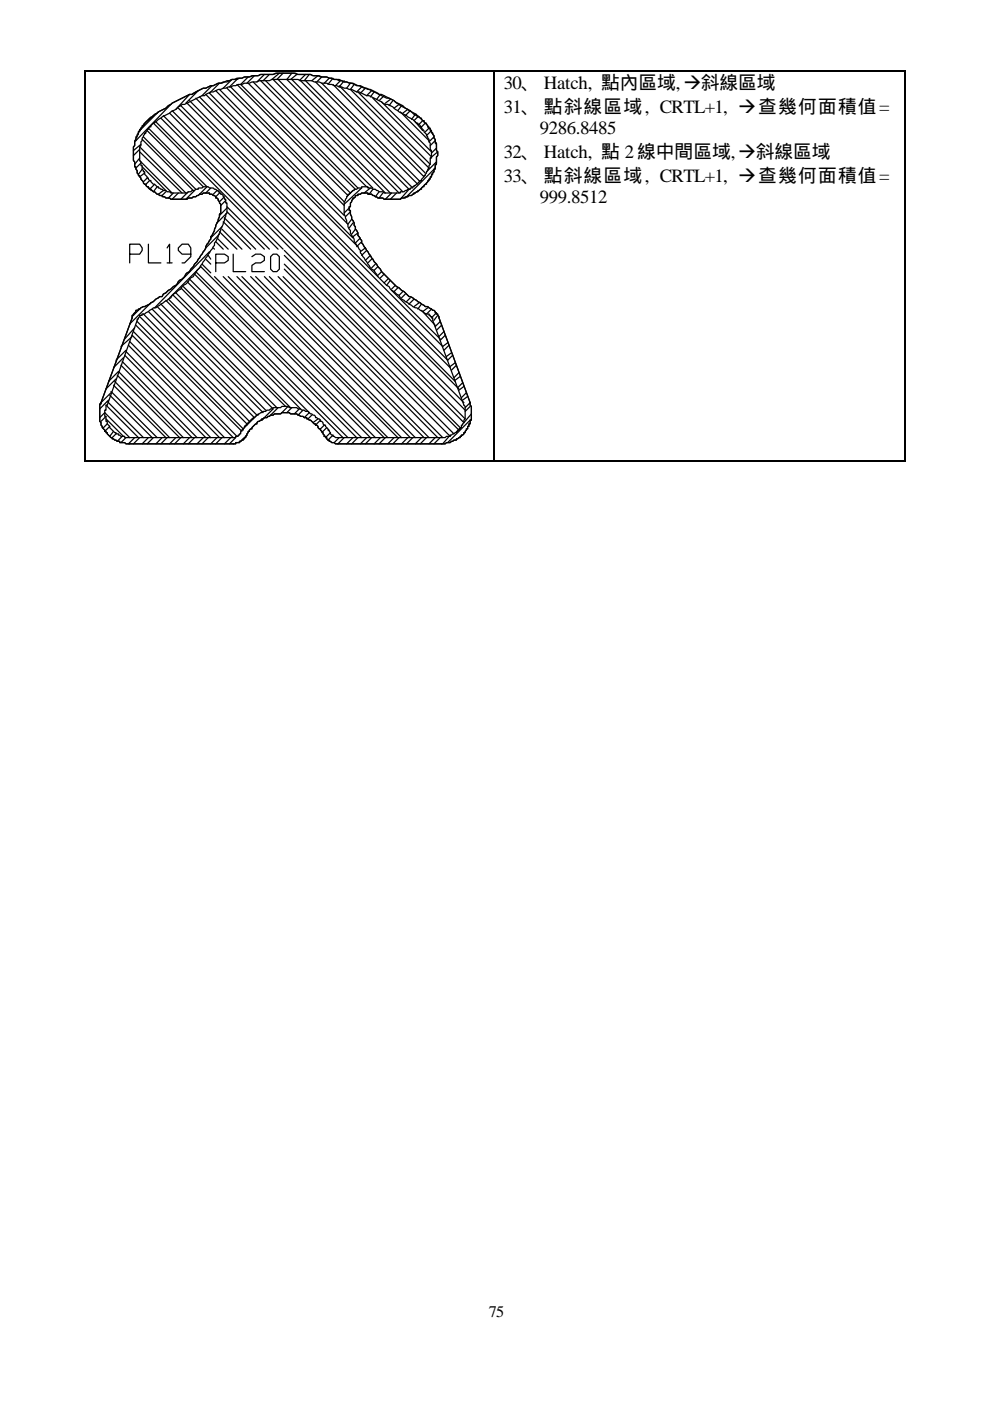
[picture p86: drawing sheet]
<svg xmlns="http://www.w3.org/2000/svg" width="210mm" height="297mm" viewBox="0 0 210 297" stroke-linecap="round" stroke-linejoin="round" font-family="sans-serif">
<defs><g id="words">
<g font-size="4">
<text x="106.9" y="19">30、 Hatch, 點內區域,‡斜線區域</text>
<text x="106.9" y="24">31、 點斜線區域, CRTL+1, ‡查幾何面積值=</text>
<text x="114.6" y="28.5">9286.8485</text>
<text x="106.9" y="33.5">32、 Hatch, 點 2線中間區域,‡斜線區域</text>
<text x="106.9" y="38.5">33、 點斜線區域, CRTL+1, ‡查幾何面積值=</text>
<text x="114.6" y="43">999.8512</text>
</g>
<text font-size="3.4" x="103.7" y="279.3">75</text>
</g></defs>
<g fill="none" stroke="#000" stroke-width=".26">
<path d="M18.1 15.3v82.2M18.3 15.1h86.5M42.1 19.2l-2.7 2.7M45 18.2l-2.1 2.1M45.8 19.2l27.8 28.1M46.6 17.6l-2.2 2.2 30.5 30.6M46.6 19l26.4 26.7M48.2 18.7l24.8 24.9M48.9 18.4l24.1 24.4M49.2 16.8l-1.8 1.9M50.3 17.9l23.5 23.6M50.5 16.6l-1.8 1.8"/>
<path d="M52.7 16.3l-1.6 1.6 23.2 23M52.7 17.6l22.7 22.5M53.7 17.4l22.2 22.5M54 16.1l-1.6 1.5M55.3 17.1l22.5 22.5M56.1 15.8l-1.6 1.6M56.4 17.1l22.7 22.8M57.1 15.8l-1.3 1.3M57.9 16.8l23.9 24.1M59 16.8l23.8 24.1M59.3 15.5l-1.6 1.3M60.1 15.5l-1.4 1.3"/>
<path d="M61.9 15.5l-1 1.3 23.8 24.1M61.9 16.8l23.6 23.9M63 15.8l-1.4 1M63.8 17.1l23 23-1.9 2.1M64.8 15.8l-1.3 1.3M64.8 17.1l22.8 22.8M65.6 15.8l-1 1.3M66.9 17.4l21.7 21.7M67.5 16.1l-1.4 1M68.3 16.3l-1.1 1.1M68.3 17.6l20.9 20.9M69.8 16.6l-1 1"/>
<path d="M70.6 16.6l-1 1.3M70.6 17.9l19.4 19.6M72 18.2l18.2 18.5M72.2 17.1l-1 1.1M73 17.1l-1 1.3M74.3 17.6l-.7 1.1M75.1 17.9l-.8 1.1 16.7 16.6M75.9 19.5l15.4 15.3M76.7 18.4l-1 1.1M77.5 18.7l-1 1.1M78.8 19.2l-1 1.1M79.4 19.5l-.8 1"/>
<path d="M104.9 15.3v82.2M105 15.1h86.8M192 15.3v82.2M29.6 31.7l-1.3 1.3M29.6 33.5l-1 1.3M29.6 34l6.9 6.9M29.6 31.1l9.8 9.8M29.6 32.2l9 8.7M29.9 34.6l-1.1 1M29.9 30.6l-1.6 1.3M30.2 35.9l-.8 1.1M30.2 35.4l5 5"/>
<path d="M30.2 29.5l10.8 10.9M30.4 29l11.1 11.1M30.7 36.7l-1.1 .8M31.2 37.7l-.8 .8M31.2 27.7l11.9 11.9M31.5 27.2l12.4 12.4-1.6 1.6M31.7 38.3l-.7 .8M32.3 24.8l.5-.5 2.4-1.4 1.3-1 3.7-1.9h.5l2.4-1.3h.6l2.6-1.1h.8l1.1-.5h.5l1.6-.5h1l.6-.3h1l.8-.2h1.1l.5-.3h2.6l.8-.3h4l.5 .3h2.7l.5 .3h1.3l.6 .2h1l.5 .3h.6l2.6 .8 1.9 .2 1 .6h.6l1.6 .8h.5l3.4 1.8h.5l1.1 .5 1.3 1.1 2.1 1.1 .8 .8 1.1 .5M32.3 24.8l.5-.5 2.4-1.4 1.3-1 3.7-1.9h.5l2.4-1.3h.6l1-.5h.5l1.1-.6h.5l.6-.2h.8l1-.6h1.1l1.6-.5h1l.5-.2h1.4l.5-.3h2.6l.6-.3h3.9l.6 .3h2.9l.5 .3h1.1l.5 .2h1.3l1.6 .5h1.1l1 .6 1.6 .2 1.1 .6h.5l1.1 .5h.5l2.6 1.3h.6l2.6 1.3 1.9 1.1 1.3 1.1 1.6 .8 .2 .5M32.3 24.8h-.3v.2h-.3l-.2 .3v.3h-.3l-.2 .2v.3h-.3l-.3 .3v.2l-.5 .6-.3 .8h-.2v.2l-.3 .3v.5l-.5 .8v1.1l-.3 .2v2.9l.3 .3v1.1l.5 .8v.5l.3 .3v.2l1 1.3v.3l.3 .3h.3v.2l.2 .3h.3v.3l.2 .2h.3l1.3 1.1h.3l.3 .3h.5l.8 .5h.8l.2 .2h3.5l.3-.2h.7l.3-.3h.5l.8-.5M32.5 24.5l-.5 .5h-.3v.3h-.2l-.3 .3v.2h-.2l-.6 .8h-.2l-.3 .8h-.3v.3l-.2 .3v.5l-.6 .5v.8l-.2 .3v.8l-.3 .2v2.9l.3 .3v1.1h.2v.5l.3 .3v.5l.3 .3v.2h.2l.3 .8 .5 .5v.3l.3 .3h.3v.2l1 .8v.3l.8 .3 1.1 .8h.5v.2h.5l.3 .3h.8l.2 .2h3.5l.3-.2h.7l.3-.3h.5l.8-.5M32.5 26.1l26.5 26.7"/>
<path d="M32.8 39.1l-1.1 1M33.1 25.8l.5-.5 3.7-2.1 1.3-1.1h.6l3.7-1.8h.5l1.3-.8h.5l1.1-.5h.5l2.7-.8h.5l.5-.3h.8l.6-.3h1l.5-.2h1.1l.5-.3h2.1l.6-.3h5.5l.6 .3h2.3l.6 .3h1l.6 .2h1l1.6 .6 1.6 .2 1.6 .6h.5l1.1 .5h.5l1.6 .8h.5l3.5 1.8h.5l1 .6 1.4 1 2.9 1.6 .5 .5M33.1 25.8h-.3v.3h-.3l-.5 .5v.3h-.3l-.2 .3v.2h-.3l-.2 .8h-.3l-.3 .8-.2 .3v.5l-.3 .3v.8l-.3 .2v2.9l.3 .3v.8h.3v.8l.2 .3v.2h.3v.6l.5 .5v.2h.3v.3l.2 .3h.3v.2l.5 .6h.3l.5 .5h.3v.3l.8 .2 .3 .3h.5l.3 .3h.5l.2 .2h3.5l.3-.2 1.3-.3 .2-.3M33.1 25.8l27 27M33.3 39.6l-.8 1.1M33.6 23.7l-4.2 4.3M34.1 25l64.3 64.6 1.6-1.8M34.7 24.5l64 64.3M36 24l62.7 63M36.2 22.1l-7.4 7.7M36.5 23.5l61.9 61.9M37.8 22.9l59.6 59.6"/>
<path d="M38.4 22.4l58.2 58.5M39.7 21.9l55.8 56.1M40.2 21.3l54.8 55.1 1-1.1M40.2 20l-2.9 3.2M41.5 20.8l52.4 52.7 1.1-.8M42.3 20.5l37.9 38.1M43.7 20l32.2 32.3M44.7 39.9l-1 1M76.7 39.9l-3.7 3.4M78.6 39.9l-1.3 1M79.1 20.8l12.4 12.4M80.7 20l-.8 1.1"/>
<path d="M81 21.6l10.5 10.6M81.5 20.3l-1.1 1M82.8 21.1l-1 .8M83.3 21.3l-.8 1.1M84.7 22.1l-1.1 .8M84.9 23.7l6.1 6.1M85.2 22.4l-.8 1.1M86.5 23.2l-1 .8M87 23.5l-1 1M88.1 25.8l.3 .3h.2v.3h.3l.3 .2v.3h.2v.3l.6 .5v.3l.5 .5v.3l.5 .7v.6l.3 .2v1.4l.2 .2v1.6h-.2v1.3l-.3 .3v.5l-.5 .8-.3 .8h-.2v.3l-.6 .5v.3h-.2l-.3 .2v.3h-.3l-.5 .5h-.3v.3l-.8 .3v.2h-.5l-.8 .6h-.8v.2h-3.4l-.3-.2h-.8l-.8-.6h-.5l-.3-.2h-.7v-.3h-1.4v.3h-.8l-.2 .2h-.6v.3h-.2l-.8 .8h-.3l-.5 1.3-.3 .3v2.6l.6 1.3v.6l.2 .2v.6l.5 .8v.5l.3 .5 .5 .8v.5l1.4 1.9v.5l2.1 3.2 .8 .5 .8 1.3 1.8 1.9 .5 .3 .6 .8 1.6 1 .5 .8 2.4 1.6 1.3 .5 1.1 .8 .5 .3h.5v.3h.3v.2h.2v.3h.3v.5l6.6 18 .3 .3v2.6l-.3 .3v.5l-.2 .3v.2h-.3v.6h-.3v.2h-.2v.3h-.3v.3h-.3v.2l-1.3 .6v.2h-.8l-.2 .3h-23.3l-.3-.3h-.3v-.2h-.2l-.3-.3v-.3M88.1 24.3l-.8 1M88.1 25.8l1.6 1.9"/>
<path d="M88.4 24.5h.2l1.1 1.1h.3v.2l.8 .8v.3l.2 .3h.3v.2l.2 .3v.5h.3v.3l.3 .3v.5l.2 .2v.8l.3 .3v1.3l.3 .3v.8l-.3 .2v1.4l-.3 .2v.8l-.2 .3v.5l-.6 .6v.5l-.2 .2v.3h-.3v.3l-2.4 2.4-.8 .2v.3h-.2l-.3 .3h-.5l-.3 .2h-.2l-.3 .3h-.8l-.3 .2h-3.4l-.3-.2h-1l-1.4-.8M88.6 24.8l.8 .2v.3l.3 .3h.3v.2l.2 .3h.3l.3 .8h.2l.3 .8 .5 .5v.3l.3 .3v.5l.2 .2v.6l.3 .2v1.6l.3 .3v.8l-.3 .2v1.6l-.3 .3v.8h-.2v.5l-.6 .8v.3h-.2v.2l-.3 .3v.3h-.2l-.3 .8h-.3l-.2 .2v.3h-.3l-.3 .3v.2l-.8 .3v.3l-.8 .2-.5 .6-1.3 .2-.3 .3h-.5l-.3 .2h-3.4l-.3-.2h-1l-1.4-.8M88.6 24.8l-.8 .8M89.7 25.6l-.8 .8M90.2 26.1l-.8 .8M91 27.2l-.8 .8M91.5 27.7l-1 1.1M92.1 29l-1.1 1.1M92.3 29.8l-1 1.1M92.3 35.6l-6 6.1M92.6 31.4l-1.1 1.1M92.6 34.3l-2.1 2.1"/>
<path d="M92.9 32.2l-1.6 1.3M27.5 53.9h2.1l.6-.8v-.5l-.6-.8h-2.1v3.9M31.5 51.8v3.9h2.6M34.7 40.4l-1.1 .8M35.2 40.7l-.8 .8M35.5 52.6l.5-.8v3.9M35.5 55.7h1M36.8 40.9l-1.1 1.1M37.8 40.9l-1.3 1.3M39.7 59.7l33.1 33.1M40 40.7l-1.6 1.5M40.2 59.2l33.6 33.6"/>
<path d="M40.5 53.9h-1.9l-.8-.8v-.5l.8-.8h1.4l.5 .8v1.8l-1.3 1.3h-.6M41.3 40.4l-1.9 1.8M41.3 58.1l34.4 34.7M41.5 40.1h.6v-.2h.8l.2-.3h1.1l.2 .3h.8l.8 .5h.3v.3h.3v.2h.2v.3h.3l.3 .3 .2 .7h.3v.8h.3v2.2l-.3 .2v.5l-.3 .3-.2 1.3-1.1 2.7-.8 1.3v.5l-4.5 6.6-.5 .3a4.3 4.3 0 0 1-1.9 1.9l-.2 .5-1.6 1.1-.6 .7-3.1 2.2h-.6l-1.8 1.3h-.5v.3h-.6l-.2 .7h-.3l-6.3 18.3h-.3v1.1h-.3v1.3h.3v1h.3v.6l.5 .5v.3l1 1h.3v.3h.5v.3h.3l.3 .2h.8v.3h1M41.5 57.6l35.2 35.2M42.3 41.2h.6l.2-.3h1.3v.3h.6l.2 .3h.3l.3 .2v.3h.2l.3 .2v.3l.5 .8v1.9l-.2 .2v.5l-.8 1.9-.3 1.1-.8 1.3v.5l-.8 1.1-.5 1.3-3.2 4.5-.5 .3a4.3 4.3 0 0 1-1.9 1.8l-.5 .8-2.6 1.9-.3 .5h-.5a14.8 14.8 0 0 1-4 2.4l-.3 .2M42.9 56l1.8 1.9M43.7 54.9l1 1.1M44.2 54.2l.5 .7M44.4 53.4l-11.6 11.9M45.2 52.6l.3 .2M45.5 58.6l34.1 34.2"/>
<path d="M45.8 55.7h1.8l.8-.5v-.8l-.8-.5h-1.8v3.7M45.8 51.2l1.6 1.6M46 40.4l-.8 .8M46 50.4l2.4 2.4M46.6 40.9l-.8 .8M46.6 49.7l-2.9 2.9M46.6 49.1l3.7 3.7M47.1 48.1l-2.4 2.3M47.1 48.6l4.2 4.2M47.4 58.6l34.1 34.2M47.4 47l5.8 5.8M47.6 41.7l-1 1.1"/>
<path d="M47.6 46.2l6.6 6.6M47.9 42.5l-1.1 1.1M48.2 45.2l-2.2 2.1M48.2 44.1l-1.6 1.6M48.2 43.8l8.9 9M48.2 44.9l7.9 7.9M48.4 58.6l33.9 34.2M49.5 53.9v3.7h2.6M50.3 58.6l34.1 34.2M51.3 58.6l33.9 34.2M53.2 58.6l33.8 34.2M53.4 54.4l.8-.5h1.1l.8 .5v.8l-.8 .5h-1.1l-.8 .6v1.3h2.7"/>
<path d="M54.2 58.6l33.9 34.2M56.1 58.6l33.9 34.2M57.1 58.6l33.9 34.2M57.4 54.4l.5-.5h.8l.6 .5v2.7l-.6 .5h-.8l-.5-.5zM59 58.6l33.9 34.2M60.1 58.6l33.8 34.2M60.3 56l36 36M60.3 53.1l37.3 37.6M60.3 57.1l35.2 35.4M60.3 54.2l37.1 37M74.1 44.1l-1.1 1.1M74.3 44.9l-1 1"/>
<path d="M74.6 46.5l-.8 1M74.9 47.3l-.8 1M74.9 40.4l-1.3 1.3M75.4 48.6l-.8 1.1M75.9 49.4l-1 .8M76.5 50.4l-1.1 1.1M76.7 51.2l-1 1.1M77.5 52.6l-1 .8M77.8 53.1l-1.1 1.1M78.6 54.2l-1.1 1M78.8 41.2h-.7v-.3h-1.4l-.2 .3h-.6v.3h-.5v.2l-.3 .3h-.2v.2l-.6 .8v.8h-.2v.8h.2v.8l.3 .5v.6l.5 .8v.5l.3 .3v.5l.5 .8v.5l.8 1.1v.5l4.3 6.1 3.1 3.2 1.6 1 1.1 1.1 .8 .2 2.6 1.9h.6l.7 .5M78.8 54.9l-.7 .8"/>
<path d="M79.1 40.1l-.8 1.1M79.6 56l-.8 .8M80.2 56.5l-.8 .8M80.4 40.7l-.8 1M81 57.6l-.8 .8M81.2 40.9l-.8 1.1M81.5 58.1l-.8 .8M82.3 59.2l-.8 .8M82.8 59.4l-.8 1.1M83.1 40.9l-1.3 1.3M84.1 40.9l-1.3 1.3M24.9 79.6l13.2 13.2"/>
<path d="M25.7 77.4l15 15.4M25.9 76.6l15.9 16.2M26.2 75.8l-2.1 2.2M26.5 75.3l17.2 17.5M26.7 74.3l-2.1 2.1M26.7 74.5l18 18.3M27.3 73.2l19.3 19.6M27.5 72.4l20.1 20.4M28 71.3l-2.3 2.2M28 71.1l21.5 21.7M28.3 70.3l22 22.2M28.6 69.5l-2.1 2.4"/>
<path d="M28.8 69l22.5 22.5M29.1 68.2l22.5 22.7M29.6 65.5h-.2v.3h-.6v.3l-.5 .5v.3h-.3v.5l-6.6 18M29.6 65.5l-1.6 1.6M29.6 67.1l22.8 22.8M30.4 66.6l22.5 22.7M31.5 66.1l22.5 22.4M32 64.2l-4.5 4.5M32.3 65.5l22.2 22.5-3.2 3.2M33.3 65l22.5 22.5M34.1 64.5l22.3 22.5M35.2 63.7l22.7 23-2.3 2.4"/>
<path d="M35.7 63.4l23 23M36 63.1l6.6-6.6 36 36.3M36.8 62.6l23.8 23.6M37.3 62.1l24.3 24.3M38.4 61l25.4 25.7M38.9 60.8l26.7 26.7-1 1M83.1 61.6l10.3 10.3M83.9 60.5l-.8 .8M84.4 61l-.8 .8M85.5 61.8l-.8 .8M86 62.4l-.8 .7M87 63.1l-.7 .8"/>
<path d="M87.8 63.4l-1 1.1M88.9 64.2l-1.1 .8M89.4 64.5l-.8 1M89.4 65.8l2.9 3.2M90.8 65.3l-1.1 .8M91.5 65.5l.8 .6v.2h.3v.3h.3v.3l.2 .2 6.6 18.3M91.5 65.5l-1 1.1M92.6 66.3l-1.1 1.1M92.9 66.9l-.8 1M93.4 68.2l-1.1 1M93.7 69l-1.1 1M94.2 70.3l-1.1 1"/>
<path d="M94.5 71.1l-1.1 1M95.2 73.2l-1 1.1M95.8 74.8l-1.1 .8M96.6 76.9l-1.1 .8M96.8 77.4l-1 1.1M97.4 79l-1.1 1.1M97.6 79.8l-1 .8M18.3 97.7h86.5M21.2 88.5l1-1 5.3 5.3M21.4 85.4v.2h-.2v3.7l.2 .3v.5l.3 .3v.3l.5 .5v.3h.3v.2h.3v.3l.7 .8h.3v.2l.8 .3 .3 .3h.5v.2h1.1l.2 .3h23.3v-.3h.8v-.2l.8-.3v-.3h.3v-.2h.2l.3-.8 .3-.3v-.2h.2v-.3l.3-.3h.2v-.2l.8-.8h.3v-.3l.3-.3 .8-.2v-.3h.2l.3-.3h.5l.8-.5h.5l.3-.2h1.3l.3-.3h1.6l.2 .3h1.4l.8 .5 1.3 .2v.3l.8 .3 .8 .8h.2v.2h.3l.3 .3v.3l.2 .2h.3v.3l.8 1.1v.2h.3v.3h.2v.2l.3 .3h.2v.3h.3l.3 .2h.5l.3 .3h.5M22.5 88.3l-1.1 1M22.5 88.8l3.7 3.7"/>
<path d="M22.5 85.9l6.9 6.9M22.8 89.9l-.8 .8M22.8 85.1l7.6 7.7M23 84.8l-1.8 1.9M23 80.9l2.1-2.1 13.8 14M23.3 90.4l-1.1 1.1M23.3 83.8l9 9M23.5 83.3l-2.1 2.1M23.5 83l9.8 9.8M24.1 91.5l-.8 1M24.1 81.7l11.1 11.1M24.3 80.9l11.7 11.9"/>
<path d="M24.6 80.3l-2.1 2.2M24.6 92l-.8 .8M25.9 92.5l-1 1.1M26.7 92.8l-1 1M27.5 92.8h22M28.6 92.8l-1.3 1.3M29.6 92.8l-1.3 1.3M31.5 92.8l-1.3 1.3M32.5 92.8l-1.3 1.3M34.4 92.8l-1.3 1.3M35.5 92.8l-1.4 1.3M37.3 92.8l-1.3 1.3"/>
<path d="M38.4 92.8l-1.4 1.3M40.2 92.8l-1.3 1.3M41.3 92.8l-1.3 1.3M43.1 92.8l-1.3 1.3M44.2 92.8l-1.3 1.3M46 92.8l-1.3 1.3M47.1 92.8l-1.3 1.3M48.9 92.8l-1.3 1.3M50 92.8l-1.3 1.3M52.4 92.3l-1.6 1.5M59 86.4l-1.6 1.6M61.1 86.2l-1.3 1.3"/>
<path d="M61.9 86.4l-1 1.1M63.5 86.7l-1.1 1.1M64.3 87l-1.1 1M66.1 88l-.7 .8M67.5 88.8l-1.1 .8M68 89.1l-1.1 1M68.8 90.1l-.8 .8M69.3 90.7l-1 1M70.1 91.7l-.3-.2v-.3h-.2v-.3l-.5-.5v-.3h-.3l-.3-.2v-.3l-.2-.3h-.3v-.2l-.3-.3-.8-.3v-.2l-.2-.3-.8-.2-.5-.6h-.6l-.2-.2h-.6l-.2-.3h-.6l-.2-.3h-1.6l-.3-.2h-1.3l-.3 .2h-1.6l-.8 .6h-.5l-.2 .2h-.6l-.8 .6h-.2v.2h-.3l-.5 .5h-.3v.3h-.3l-1 1.1v.2h-.3l-.2 .3-.3 .8h-.3l-.2 .3v.5h-.3v.3h-.3v.2h-.5v.3h-.5M70.1 91.7l-1 1.1M70.6 92.3l-1 1M72 92.8l-1.1 1"/>
<path d="M73 92.8l-1.3 1.3M74.9 92.8l-1.3 1.3M75.9 92.8l-1.3 1.3M77.8 92.8l-1.3 1.3M78.8 92.8l-1.3 1.3M80.7 92.8l-1.3 1.3M81.8 92.8l-1.4 1.3M83.6 92.8l-1.3 1.3M84.7 92.8l-1.4 1.3M86.5 92.8l-1.3 1.3M87.6 92.8l-1.3 1.3M89.4 92.8l-1.3 1.3"/>
<path d="M90.5 92.8l-1.3 1.3M92.3 92.8l-1.3 1.3M93.4 92.8l-1.3 1.3M95.5 92.3l-1.6 1.8M98.2 81.1l-1.1 1.1M98.4 81.9l-1 .8M99 83.3l-1.1 1M99.2 84l-1 .8M99.7 85.4v.5l.3 .3v2.9h-.3v.8h-.2v.5h-.3v.5h-.2l-.3 .8h-.3v.3l-.2 .3h-.3v.2h-.3v.3h-.2l-.3 .2h-.3v.3h-.5l-.8 .5h-.8l-.2 .3h-22.8M99.7 86.2l-1 1M99.7 89.1l-4.7 4.7M99.7 85.4l-1 1"/>
<path d="M105 97.7h86.8"/>
</g>
<path d="M18 15h.3v.3h-.3zM104.8 15h.2v.3h-.2zM191.8 15h.3v.3h-.3zM18 97.5h.3v.3h-.3zM104.8 97.5h.2v.3h-.2zM191.8 97.5h.3v.3h-.3z" fill="#000"/>
<use href="#words"/>
</svg>
